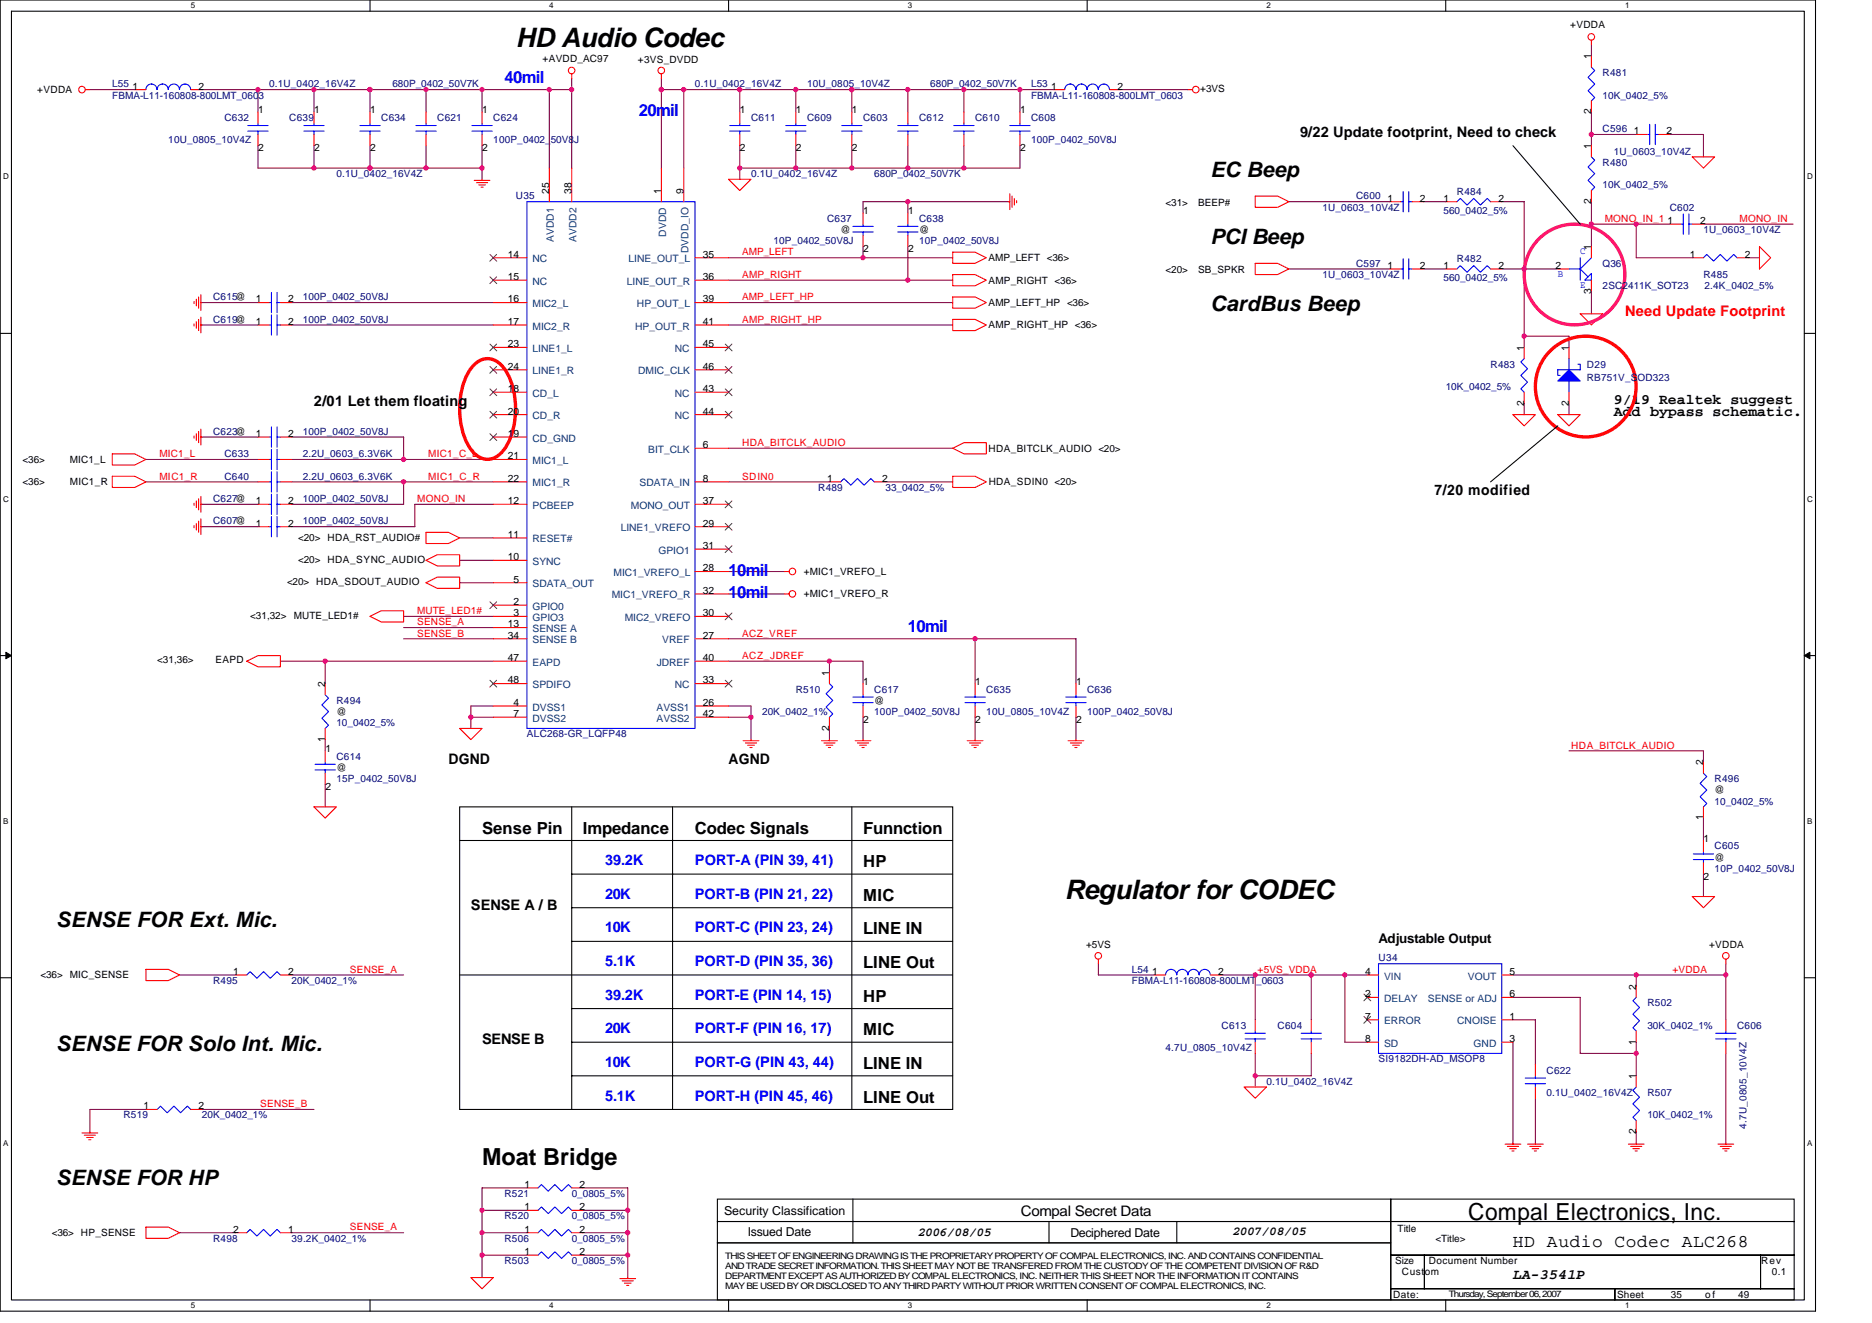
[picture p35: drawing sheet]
<svg xmlns="http://www.w3.org/2000/svg" width="297mm" height="210mm" viewBox="0 0 297 210" stroke-linecap="round" stroke-linejoin="round" font-family="sans-serif">
<defs><g id="words">
<g font-size="4.3">
<text x="81.8" y="7.5">HD Audio Codec</text>
<text x="168.9" y="142.6">Regulator for CODEC</text>
</g>
<g font-size="3.7">
<text x="76.5" y="184.8">Moat Bridge</text>
<text x="233" y="193.6">Compal Electronics, Inc.</text>
</g>
<g font-size="3.4">
<text x="192.1" y="28">EC Beep</text>
<text x="192.1" y="38.7">PCI Beep</text>
<text x="192.1" y="49.3">CardBus Beep</text>
<text x="8.9" y="147.1">SENSE FOR Ext. Mic.</text>
<text x="8.9" y="166.7">SENSE FOR Solo Int. Mic.</text>
<text x="8.9" y="188">SENSE FOR HP</text>
</g>
<text font-size="2.8" x="240.1" y="197.8">HD Audio Codec ALC268</text>
<g font-size="2.6" fill="#00f">
<text x="80" y="13.1">40mil</text>
<text x="101.4" y="18.5">20mil</text>
<text x="115.6" y="94.9">10mil</text>
<text x="115.6" y="91.4">10mil</text>
<text x="144.1" y="100.2">10mil</text>
</g>
<g font-size="2.6">
<text x="76.5" y="132.2">Sense Pin</text>
<text x="92.5" y="132.2">Impedance</text>
<text x="110.3" y="132.2">Codec Signals</text>
<text x="136.9" y="132.2">Funnction</text>
<text x="137" y="137.6">HP</text>
<text x="137" y="142.9">MIC</text>
<text x="136.9" y="148.3">LINE IN</text>
<text x="136.9" y="153.6">LINE Out</text>
<text x="137" y="158.9">HP</text>
<text x="137" y="164.3">MIC</text>
<text x="136.9" y="169.6">LINE IN</text>
<text x="136.9" y="174.9">LINE Out</text>
</g>
<g font-size="2.3">
<text x="206.3" y="21.7">9/22 Update footprint, Need to check</text>
<text x="49.8" y="64.4">2/01 Let them floating</text>
<text x="256.1" y="65.9">Add bypass schematic.</text>
<text x="256.1" y="64.2">9/19 Realtek suggest</text>
<text x="227.6" y="78.6">7/20 modified</text>
<text x="71.2" y="121.3">DGND</text>
<text x="115.6" y="121.3">AGND</text>
<text x="74.7" y="144.4">SENSE A / B</text>
<text x="76.5" y="165.7">SENSE B</text>
<text x="162" y="192.8">Compal Secret Data</text>
<text x="240.1" y="202.9">LA-3541P</text>
</g>
<text font-size="2.3" fill="#f00" x="257.8" y="50.1">Need Update Footprint</text>
<g font-size="2.3" fill="#00f">
<text x="96.1" y="137.3">39.2K</text>
<text x="110.3" y="137.3">PORT-A (PIN 39, 41)</text>
<text x="96" y="142.6">20K</text>
<text x="110.3" y="142.6">PORT-B (PIN 21, 22)</text>
<text x="96" y="147.9">10K</text>
<text x="110.3" y="147.9">PORT-C (PIN 23, 24)</text>
<text x="96.1" y="153.3">5.1K</text>
<text x="110.3" y="153.3">PORT-D (PIN 35, 36)</text>
<text x="96.1" y="158.6">39.2K</text>
<text x="110.3" y="158.6">PORT-E (PIN 14, 15)</text>
<text x="96" y="163.9">20K</text>
<text x="110.3" y="163.9">PORT-F (PIN 16, 17)</text>
<text x="96" y="169.3">10K</text>
<text x="110.3" y="169.3">PORT-G (PIN 43, 44)</text>
<text x="96.1" y="174.6">5.1K</text>
<text x="110.3" y="174.6">PORT-H (PIN 45, 46)</text>
</g>
<text font-size="2.1" x="218.7" y="149.5">Adjustable Output</text>
<g font-size="1.9">
<text x="114.9" y="192.7">Security Classification</text>
<text x="118.6" y="196.1">Issued Date</text>
<text x="145.7" y="196.2">2006/08/05</text>
<text x="169.8" y="196.3">Deciphered Date</text>
<text x="195.6" y="196">2007/08/05</text>
</g>
<g font-size="1.6">
<text x="249.1" y="4.4">+VDDA</text>
<text x="86.1" y="9.8">+AVDD_AC97</text>
<text x="101.2" y="9.9">+3VS_DVDD</text>
<text x="252.5" y="9.4" transform="rotate(-90 252.5 9.4)">1</text>
<text x="5.9" y="14.8">+VDDA</text>
<text x="21" y="14.2">1</text>
<text x="31.5" y="14.2">2</text>
<text x="41" y="18">1</text>
<text x="49.8" y="18">1</text>
<text x="58.7" y="18">1</text>
<text x="76.5" y="18">1</text>
<text x="117.4" y="18">1</text>
<text x="126.3" y="18">1</text>
<text x="135.2" y="18">1</text>
<text x="161.9" y="18">1</text>
<text x="166.8" y="14.2">1</text>
<text x="177.3" y="14.2">2</text>
<text x="190.5" y="14.6">+3VS</text>
<text x="252.5" y="23.6" transform="rotate(-90 252.5 23.6)">1</text>
<text x="252.5" y="18.2" transform="rotate(-90 252.5 18.2)">2</text>
<text x="259.3" y="21.3">1</text>
<text x="264.4" y="21.3">2</text>
<text x="41" y="24">2</text>
<text x="49.8" y="24">2</text>
<text x="58.7" y="24">2</text>
<text x="76.5" y="24">2</text>
<text x="117.4" y="24">2</text>
<text x="126.3" y="24">2</text>
<text x="135.2" y="24">2</text>
<text x="161.9" y="24">2</text>
<text x="87.1" y="30.8" transform="rotate(-90 87.1 30.8)">25</text>
<text x="90.7" y="30.8" transform="rotate(-90 90.7 30.8)">38</text>
<text x="104.9" y="30.8" transform="rotate(-90 104.9 30.8)">1</text>
<text x="108.5" y="30.8" transform="rotate(-90 108.5 30.8)">9</text>
<text x="137" y="34">1</text>
<text x="144.1" y="34">1</text>
<text x="185" y="32.7">&lt;31&gt;</text>
<text x="190.1" y="32.7">BEEP#</text>
<text x="220.2" y="32">1</text>
<text x="225.3" y="32">2</text>
<text x="229" y="32">1</text>
<text x="237.8" y="32">2</text>
<text x="252.5" y="32.4" transform="rotate(-90 252.5 32.4)">2</text>
<text x="264.6" y="35.5">1</text>
<text x="269.8" y="35.5">2</text>
<text x="80.6" y="40.9">14</text>
<text x="111.5" y="40.9">35</text>
<text x="133.4" y="37">@</text>
<text x="137" y="40">2</text>
<text x="144.1" y="40">2</text>
<text x="145.8" y="37">@</text>
<text x="156.9" y="41.4">AMP_LEFT &lt;36&gt;</text>
<text x="252.5" y="39.6" transform="rotate(-90 252.5 39.6)">1</text>
<text x="268.2" y="40.9">1</text>
<text x="276.9" y="40.9">2</text>
<text x="40.6" y="48">1</text>
<text x="45.7" y="48">2</text>
<text x="80.6" y="44.4">15</text>
<text x="80.6" y="48">16</text>
<text x="111.5" y="44.4">36</text>
<text x="111.5" y="48">39</text>
<text x="156.9" y="45">AMP_RIGHT &lt;36&gt;</text>
<text x="185" y="43.4">&lt;20&gt;</text>
<text x="190.1" y="43.4">SB_SPKR</text>
<text x="220.2" y="42.7">1</text>
<text x="225.3" y="42.7">2</text>
<text x="229" y="42.7">1</text>
<text x="237.8" y="42.7">2</text>
<text x="246.8" y="42.7">2</text>
<text x="252.5" y="46.6" transform="rotate(-90 252.5 46.6)">3</text>
<text x="40.6" y="51.5">1</text>
<text x="45.7" y="51.5">2</text>
<text x="80.6" y="51.5">17</text>
<text x="111.5" y="51.5">41</text>
<text x="156.9" y="48.5">AMP_LEFT_HP &lt;36&gt;</text>
<text x="156.9" y="52.1">AMP_RIGHT_HP &lt;36&gt;</text>
<text x="80.6" y="55.1">23</text>
<text x="80.6" y="58.7">24</text>
<text x="111.5" y="55.1">45</text>
<text x="111.5" y="58.7">46</text>
<text x="241.8" y="55.6" transform="rotate(-90 241.8 55.6)">1</text>
<text x="248.9" y="55.6" transform="rotate(-90 248.9 55.6)">1</text>
<text x="80.6" y="62.2">18</text>
<text x="80.6" y="65.8">20</text>
<text x="111.5" y="62.2">43</text>
<text x="111.5" y="65.8">44</text>
<text x="241.8" y="64.4" transform="rotate(-90 241.8 64.4)">2</text>
<text x="248.9" y="64.4" transform="rotate(-90 248.9 64.4)">2</text>
<text x="40.6" y="69.3">1</text>
<text x="45.7" y="69.3">2</text>
<text x="80.6" y="69.3">19</text>
<text x="111.5" y="71.1">6</text>
<text x="156.9" y="71.6">HDA_BITCLK_AUDIO &lt;20&gt;</text>
<text x="3.6" y="73.4">&lt;36&gt;</text>
<text x="3.6" y="77">&lt;36&gt;</text>
<text x="11.1" y="73.4">MIC1_L</text>
<text x="11.1" y="77">MIC1_R</text>
<text x="80.6" y="72.9">21</text>
<text x="80.6" y="76.4">22</text>
<text x="111.5" y="76.4">8</text>
<text x="131.3" y="76.4">1</text>
<text x="140" y="76.4">2</text>
<text x="156.9" y="77">HDA_SDIN0 &lt;20&gt;</text>
<text x="40.6" y="83.5">1</text>
<text x="40.6" y="80">1</text>
<text x="45.7" y="83.5">2</text>
<text x="45.7" y="80">2</text>
<text x="80.6" y="80">12</text>
<text x="111.5" y="83.5">29</text>
<text x="111.5" y="80">37</text>
<text x="47.3" y="89.3">&lt;20&gt; HDA_SYNC_AUDIO</text>
<text x="47.3" y="85.9">&lt;20&gt; HDA_RST_AUDIO#</text>
<text x="80.6" y="85.3">11</text>
<text x="80.6" y="88.9">10</text>
<text x="111.5" y="87.1">31</text>
<text x="45.5" y="92.8">&lt;20&gt; HDA_SDOUT_AUDIO</text>
<text x="81.5" y="92.4">5</text>
<text x="81.5" y="96">2</text>
<text x="111.5" y="90.7">28</text>
<text x="111.5" y="94.2">32</text>
<text x="127.5" y="94.8">+MIC1_VREFO_R</text>
<text x="127.5" y="91.2">+MIC1_VREFO_L</text>
<text x="39.7" y="98.1">&lt;31,32&gt;</text>
<text x="46.6" y="98.1">MUTE_LED1#</text>
<text x="80.6" y="99.5">13</text>
<text x="80.6" y="101.3">34</text>
<text x="81.5" y="97.8">3</text>
<text x="111.5" y="97.8">30</text>
<text x="111.5" y="101.3">27</text>
<text x="24.9" y="105.3">&lt;31,36&gt;</text>
<text x="34.2" y="105.3">EAPD</text>
<text x="80.6" y="104.9">47</text>
<text x="111.5" y="104.9">40</text>
<text x="131.6" y="107.2" transform="rotate(-90 131.6 107.2)">1</text>
<text x="51.6" y="109" transform="rotate(-90 51.6 109)">2</text>
<text x="53.4" y="113.4">@</text>
<text x="80.6" y="108.4">48</text>
<text x="81.5" y="112">4</text>
<text x="81.5" y="113.8">7</text>
<text x="111.5" y="108.4">33</text>
<text x="111.5" y="112">26</text>
<text x="111.5" y="113.8">42</text>
<text x="137" y="108.6">1</text>
<text x="138.7" y="111.7">@</text>
<text x="154.7" y="108.6">1</text>
<text x="170.7" y="108.6">1</text>
<text x="51.6" y="117.7" transform="rotate(-90 51.6 117.7)">1</text>
<text x="51.6" y="119.3">1</text>
<text x="131.6" y="116" transform="rotate(-90 131.6 116)">2</text>
<text x="137" y="114.7">2</text>
<text x="154.7" y="114.7">2</text>
<text x="170.7" y="114.7">2</text>
<text x="51.6" y="125.4">2</text>
<text x="53.4" y="122.3">@</text>
<text x="270.3" y="121.4" transform="rotate(-90 270.3 121.4)">2</text>
<text x="272.1" y="125.9">@</text>
<text x="270.3" y="130.2" transform="rotate(-90 270.3 130.2)">1</text>
<text x="270.3" y="133.5">1</text>
<text x="272.1" y="136.5">@</text>
<text x="270.3" y="139.6">2</text>
<text x="6.4" y="155.2">&lt;36&gt; MIC_SENSE</text>
<text x="37" y="154.7">1</text>
<text x="45.7" y="154.7">2</text>
<text x="172.3" y="150.4">+5VS</text>
<text x="182.8" y="154.7">1</text>
<text x="193.3" y="154.7">2</text>
<text x="216.6" y="154.7">4</text>
<text x="239.5" y="154.7">5</text>
<text x="271.2" y="150.4">+VDDA</text>
<text x="216.6" y="161.8">7</text>
<text x="216.6" y="158.2">2</text>
<text x="239.5" y="161.8">1</text>
<text x="239.5" y="158.2">6</text>
<text x="259.6" y="157" transform="rotate(-90 259.6 157)">2</text>
<text x="216.6" y="165.3">8</text>
<text x="239.5" y="165.3">3</text>
<text x="259.6" y="165.7" transform="rotate(-90 259.6 165.7)">1</text>
<text x="259.6" y="171.2" transform="rotate(-90 259.6 171.2)">1</text>
<text x="22.8" y="176">1</text>
<text x="31.5" y="176">2</text>
<text x="259.6" y="180" transform="rotate(-90 259.6 180)">2</text>
<text x="83.2" y="188.4">1</text>
<text x="92" y="188.4">2</text>
<text x="8.2" y="196.1">&lt;36&gt; HP_SENSE</text>
<text x="37" y="195.6">2</text>
<text x="45.7" y="195.6">1</text>
<text x="83.2" y="195.6">1</text>
<text x="83.2" y="192">1</text>
<text x="92" y="195.6">2</text>
<text x="92" y="192">2</text>
<text x="221.8" y="195.4">Title</text>
<text x="227.8" y="197">&lt;Title&gt;</text>
<text x="83.2" y="199.1">1</text>
<text x="92" y="199.1">2</text>
<text x="221.4" y="200.6">Size</text>
<text x="222.5" y="202.3">Custom</text>
<text x="226.7" y="200.6">Document Number</text>
<text x="279.4" y="200.6">Rev</text>
<text x="281.1" y="202.3">0.1</text>
<text x="221" y="205.9">Date:</text>
<text x="256.6" y="205.9">Sheet</text>
<text x="265.1" y="205.9">35</text>
<text x="270.6" y="205.9">of</text>
<text x="275.8" y="205.9">49</text>
</g>
<g font-size="1.6" fill="#000080">
<text x="17.8" y="13.9">L55</text>
<text x="17.8" y="15.6">FBMA-L11-160808-800LMT_0603</text>
<text x="42.7" y="13.9">0.1U_0402_16V4Z</text>
<text x="62.3" y="13.9">680P_0402_50V7K</text>
<text x="110.3" y="13.9">0.1U_0402_16V4Z</text>
<text x="128.1" y="13.9">10U_0805_10V4Z</text>
<text x="147.6" y="13.9">680P_0402_50V7K</text>
<text x="163.6" y="13.9">L53</text>
<text x="163.6" y="15.6">FBMA-L11-160808-800LMT_0603</text>
<text x="254.3" y="12.1">R481</text>
<text x="254.3" y="15.6">10K_0402_5%</text>
<text x="26.7" y="22.8">10U_0805_10V4Z</text>
<text x="35.6" y="19.2">C632</text>
<text x="45.9" y="19.2">C639</text>
<text x="60.5" y="19.2">C634</text>
<text x="69.4" y="19.2">C621</text>
<text x="78.3" y="19.2">C624</text>
<text x="78.3" y="22.8">100P_0402_50V8J</text>
<text x="119.2" y="19.2">C611</text>
<text x="128.1" y="19.2">C609</text>
<text x="136.9" y="19.2">C603</text>
<text x="145.8" y="19.2">C612</text>
<text x="154.7" y="19.2">C610</text>
<text x="163.6" y="19.2">C608</text>
<text x="163.6" y="22.8">100P_0402_50V8J</text>
<text x="254.3" y="21">C596</text>
<text x="53.4" y="28.1">0.1U_0402_16V4Z</text>
<text x="119.2" y="28.1">0.1U_0402_16V4Z</text>
<text x="138.7" y="28.1">680P_0402_50V7K</text>
<text x="254.3" y="26.3">R480</text>
<text x="254.3" y="29.9">10K_0402_5%</text>
<text x="256.1" y="24.5">1U_0603_10V4Z</text>
<text x="81.8" y="31.6">U35</text>
<text x="131.3" y="35.2">C637</text>
<text x="145.8" y="35.2">C638</text>
<text x="209.8" y="33.4">1U_0603_10V4Z</text>
<text x="215.2" y="31.6">C600</text>
<text x="229" y="34">560_0402_5%</text>
<text x="231.2" y="30.9">R484</text>
<text x="265" y="33.4">C602</text>
<text x="122.7" y="38.8">10P_0402_50V8J</text>
<text x="145.8" y="38.8">10P_0402_50V8J</text>
<text x="231.2" y="41.6">R482</text>
<text x="270.3" y="37">1U_0603_10V4Z</text>
<text x="33.8" y="47.6">C615@</text>
<text x="48" y="47.6">100P_0402_50V8J</text>
<text x="209.8" y="44.1">1U_0603_10V4Z</text>
<text x="215.2" y="42.3">C597</text>
<text x="229" y="44.6">560_0402_5%</text>
<text x="254.3" y="42.3">Q36</text>
<text x="254.3" y="45.9">2SC2411K_SOT23</text>
<text x="270.3" y="44.1">R485</text>
<text x="270.5" y="45.9">2.4K_0402_5%</text>
<text x="33.8" y="51.2">C619@</text>
<text x="48" y="51.2">100P_0402_50V8J</text>
<text x="236.5" y="58.3">R483</text>
<text x="251.8" y="58.3">D29</text>
<text x="229.4" y="61.9">10K_0402_5%</text>
<text x="251.8" y="60.5">RB751V_SOD323</text>
<text x="33.8" y="69">C623@</text>
<text x="48" y="69">100P_0402_50V8J</text>
<text x="35.6" y="72.5">C633</text>
<text x="35.6" y="76.1">C640</text>
<text x="48" y="72.5">2.2U_0603_6.3V6K</text>
<text x="48" y="76.1">2.2U_0603_6.3V6K</text>
<text x="129.8" y="77.9">R489</text>
<text x="140.5" y="77.9">33_0402_5%</text>
<text x="33.8" y="83.2">C607@</text>
<text x="33.8" y="79.7">C627@</text>
<text x="48" y="83.2">100P_0402_50V8J</text>
<text x="48" y="79.7">100P_0402_50V8J</text>
<text x="53.4" y="111.7">R494</text>
<text x="120.9" y="113.4">20K_0402_1%</text>
<text x="126.3" y="109.9">R510</text>
<text x="138.7" y="109.9">C617</text>
<text x="138.7" y="113.4">100P_0402_50V8J</text>
<text x="156.5" y="109.9">C635</text>
<text x="156.5" y="113.4">10U_0805_10V4Z</text>
<text x="172.5" y="109.9">C636</text>
<text x="172.5" y="113.4">100P_0402_50V8J</text>
<text x="53.4" y="115.2">10_0402_5%</text>
<text x="83.6" y="117">ALC268-GR_LQFP48</text>
<text x="53.4" y="120.5">C614</text>
<text x="53.4" y="124.1">15P_0402_50V8J</text>
<text x="272.1" y="124.1">R496</text>
<text x="272.1" y="127.7">10_0402_5%</text>
<text x="272.1" y="134.8">C605</text>
<text x="272.1" y="138.3">10P_0402_50V8J</text>
<text x="179.6" y="154.3">L54</text>
<text x="218.7" y="152.5">U34</text>
<text x="33.8" y="156.1">R495</text>
<text x="46.3" y="156.1">20K_0402_1%</text>
<text x="179.6" y="156.1">FBMA-L11-160808-800LMT_0603</text>
<text x="261.4" y="159.7">R502</text>
<text x="185" y="166.8">4.7U_0805_10V4Z</text>
<text x="193.8" y="163.2">C613</text>
<text x="202.7" y="163.2">C604</text>
<text x="261.4" y="163.2">30K_0402_1%</text>
<text x="275.6" y="163.2">C606</text>
<text x="201" y="172.1">0.1U_0402_16V4Z</text>
<text x="218.7" y="168.6">SI9182DH-AD_MSOP8</text>
<text x="245.4" y="170.3">C622</text>
<text x="245.4" y="173.9">0.1U_0402_16V4Z</text>
<text x="261.4" y="173.9">R507</text>
<text x="19.6" y="177.4">R519</text>
<text x="32" y="177.4">20K_0402_1%</text>
<text x="261.4" y="177.4">10K_0402_1%</text>
<text x="277.1" y="179" transform="rotate(-90 277.1 179)">4.7U_0805_10V4Z</text>
<text x="80" y="189.9">R521</text>
<text x="90.7" y="189.9">0_0805_5%</text>
<text x="33.8" y="197">R498</text>
<text x="46.3" y="197">39.2K_0402_1%</text>
<text x="80" y="197">R506</text>
<text x="80" y="193.4">R520</text>
<text x="90.7" y="197">0_0805_5%</text>
<text x="90.7" y="193.4">0_0805_5%</text>
<text x="80" y="200.6">R503</text>
<text x="90.7" y="200.6">0_0805_5%</text>
</g>
<g font-size="1.6" fill="#f00">
<text x="254.7" y="35.2">MONO_IN_1</text>
<text x="276" y="35.2">MONO_IN</text>
<text x="117.7" y="40.5">AMP_LEFT</text>
<text x="117.7" y="44.1">AMP_RIGHT</text>
<text x="117.7" y="47.6">AMP_LEFT_HP</text>
<text x="117.7" y="51.2">AMP_RIGHT_HP</text>
<text x="117.7" y="70.8">HDA_BITCLK_AUDIO</text>
<text x="25.3" y="72.5">MIC1_L</text>
<text x="25.3" y="76.1">MIC1_R</text>
<text x="68" y="72.5">MIC1_C_L</text>
<text x="68" y="76.1">MIC1_C_R</text>
<text x="117.7" y="76.1">SDIN0</text>
<text x="66.2" y="79.7">MONO_IN</text>
<text x="66.2" y="99.2">SENSE_A</text>
<text x="66.2" y="101">SENSE_B</text>
<text x="66.2" y="97.4">MUTE_LED1#</text>
<text x="117.7" y="101">ACZ_VREF</text>
<text x="117.7" y="104.5">ACZ_JDREF</text>
<text x="249.3" y="118.8">HDA_BITCLK_AUDIO</text>
<text x="55.5" y="154.3">SENSE_A</text>
<text x="199.5" y="154.3">+5VS_VDDA</text>
<text x="265.4" y="154.3">+VDDA</text>
<text x="41.3" y="175.7">SENSE_B</text>
<text x="55.5" y="195.2">SENSE_A</text>
</g>
<g font-size="1.6" fill="#004080">
<text x="84.5" y="41.6">NC</text>
<text x="87.9" y="38.3" transform="rotate(-90 87.9 38.3)">AVDD1</text>
<text x="91.5" y="38.3" transform="rotate(-90 91.5 38.3)">AVDD2</text>
<text x="99.7" y="41.6">LINE_OUT_L</text>
<text x="105.7" y="37.5" transform="rotate(-90 105.7 37.5)">DVDD</text>
<text x="109.2" y="40.2" transform="rotate(-90 109.2 40.2)">DVDD_IO</text>
<text x="84.5" y="45.2">NC</text>
<text x="99.5" y="45.2">LINE_OUT_R</text>
<text x="84.5" y="52.3">MIC2_R</text>
<text x="84.5" y="48.7">MIC2_L</text>
<text x="100.8" y="52.3">HP_OUT_R</text>
<text x="101.1" y="48.7">HP_OUT_L</text>
<text x="84.5" y="55.8">LINE1_L</text>
<text x="84.5" y="59.4">LINE1_R</text>
<text x="101.3" y="59.4">DMIC_CLK</text>
<text x="107.1" y="55.8">NC</text>
<text x="84.5" y="62.9">CD_L</text>
<text x="107.1" y="62.9">NC</text>
<text x="84.5" y="66.5">CD_R</text>
<text x="84.5" y="70.1">CD_GND</text>
<text x="102.8" y="71.8">BIT_CLK</text>
<text x="107.1" y="66.5">NC</text>
<text x="84.5" y="73.6">MIC1_L</text>
<text x="84.5" y="77.2">MIC1_R</text>
<text x="101.5" y="77.2">SDATA_IN</text>
<text x="84.5" y="80.7">PCBEEP</text>
<text x="100.1" y="80.7">MONO_OUT</text>
<text x="84.5" y="86.1">RESET#</text>
<text x="84.5" y="89.6">SYNC</text>
<text x="98.5" y="84.3">LINE1_VREFO</text>
<text x="104.5" y="87.8">GPIO1</text>
<text x="84.5" y="93.2">SDATA_OUT</text>
<text x="97.1" y="95">MIC1_VREFO_R</text>
<text x="97.3" y="91.4">MIC1_VREFO_L</text>
<text x="84.5" y="100.3">SENSE A</text>
<text x="84.5" y="96.7">GPIO0</text>
<text x="84.5" y="98.5">GPIO3</text>
<text x="99.1" y="98.5">MIC2_VREFO</text>
<text x="84.5" y="105.6">EAPD</text>
<text x="84.5" y="102.1">SENSE B</text>
<text x="104.2" y="105.6">JDREF</text>
<text x="105.1" y="102.1">VREF</text>
<text x="84.5" y="109.2">SPDIFO</text>
<text x="84.5" y="112.7">DVSS1</text>
<text x="104.2" y="112.7">AVSS1</text>
<text x="107.1" y="109.2">NC</text>
<text x="84.5" y="114.5">DVSS2</text>
<text x="104.2" y="114.5">AVSS2</text>
<text x="219.6" y="155.4">VIN</text>
<text x="232.9" y="155.4">VOUT</text>
<text x="219.6" y="159">DELAY</text>
<text x="226.6" y="159">SENSE or ADJ</text>
<text x="219.6" y="166.1">SD</text>
<text x="219.6" y="162.5">ERROR</text>
<text x="231.2" y="162.5">CNOISE</text>
<text x="233.8" y="166.1">GND</text>
</g>
<g font-size="1.6" fill="#00f">
<text x="250.7" y="40.4">C</text>
<text x="247.2" y="43.9">B</text>
<text x="250.7" y="45.7">E</text>
</g>
<g font-size="1.4">
<text x="115.1" y="199.7">THIS SHEET OF ENGINEERING DRAWING IS THE PROPRIETARY PROPERTY OF COMPAL ELECTRONICS, INC. AND CONTAINS CONFIDENTIAL</text>
<text x="115.1" y="201.3">AND TRADE SECRET INFORMATION. THIS SHEET MAY NOT BE TRANSFERED FROM THE CUSTODY OF THE COMPETENT DIVISION OF R&amp;D</text>
<text x="115.1" y="202.9">DEPARTMENT EXCEPT AS AUTHORIZED BY COMPAL ELECTRONICS, INC. NEITHER THIS SHEET NOR THE INFORMATION IT CONTAINS</text>
<text x="115.1" y="204.6">MAY BE USED BY OR DISCLOSED TO ANY THIRD PARTY WITHOUT PRIOR WRITTEN CONSENT OFCOMPAL ELECTRONICS, INC.</text>
<text x="229.9" y="205.7">Thursday, September 06, 2007</text>
</g>
<g font-size="1.3">
<text x="30.3" y="1.3">5</text>
<text x="87.2" y="1.3">4</text>
<text x="144.1" y="1.3">3</text>
<text x="201" y="1.3">2</text>
<text x="257.8" y="1.3">1</text>
<text x=".5" y="28.5">D</text>
<text x="286.7" y="28.5">D</text>
<text x=".5" y="79.6">C</text>
<text x="286.7" y="79.6">C</text>
<text x=".5" y="130.7">B</text>
<text x="286.7" y="130.7">B</text>
<text x=".5" y="181.8">A</text>
<text x="286.7" y="181.8">A</text>
<text x="30.3" y="207.6">5</text>
<text x="87.2" y="207.6">4</text>
<text x="144.1" y="207.6">3</text>
<text x="201" y="207.6">2</text>
<text x="257.8" y="207.6">1</text>
</g>
</g></defs>
<path d="M0 0h288.1v208h-288.1zM1.8 1.8h284.5v204.4h-284.5z" fill="none" stroke="#000" stroke-width=".17"/>
<g fill="#fff">
<path d="M30.3 .2h.7v1.4h-.7z"/>
<path d="M30.3 206.4h.7v1.5h-.7z"/>
</g>
<path d="M58.7 0v1.8M58.7 206.2v1.8" fill="none" stroke="#000" stroke-width=".17"/>
<g fill="#fff">
<path d="M87.2 .2h.7v1.4h-.7z"/>
<path d="M87.2 206.4h.7v1.5h-.7z"/>
</g>
<path d="M115.6 0v1.8M115.6 206.2v1.8" fill="none" stroke="#000" stroke-width=".17"/>
<g fill="#fff">
<path d="M144.1 .2h.7v1.4h-.7z"/>
<path d="M144.1 206.4h.7v1.5h-.7z"/>
</g>
<path d="M172.5 0v1.8M172.5 206.2v1.8" fill="none" stroke="#000" stroke-width=".17"/>
<g fill="#fff">
<path d="M201 .2h.7v1.4h-.7z"/>
<path d="M201 206.4h.7v1.5h-.7z"/>
</g>
<path d="M229.4 0v1.8M229.4 206.2v1.8" fill="none" stroke="#000" stroke-width=".17"/>
<g fill="#fff">
<path d="M257.8 .2h.7v1.4h-.7z"/>
<path d="M257.8 206.4h.7v1.5h-.7z"/>
<path d="M.5 27.3h.9v1.4h-.9z"/>
<path d="M286.7 27.3h1v1.4h-1z"/>
<path d="M.5 78.4h.9v1.5h-.9z"/>
<path d="M286.7 78.4h1v1.5h-1z"/>
</g>
<path d="M0 52.9h1.8M286.3 52.9h1.8" fill="none" stroke="#000" stroke-width=".17"/>
<g fill="#fff">
<path d="M.5 129.6h.8v1.4h-.8z"/>
<path d="M286.7 129.6h.9v1.4h-.9z"/>
</g>
<path d="M0 104h1.8M286.3 104h1.8" fill="none" stroke="#000" stroke-width=".17"/>
<path d="M.9 103.5l.9 .5-.9 .5zM286.3 104l.9-.5v1z" fill="#000" stroke="#000" stroke-width=".16"/>
<g fill="#fff">
<path d="M.5 180.7h.8v1.4h-.8z"/>
<path d="M286.7 180.7h.9v1.4h-.9z"/>
</g>
<g fill="none" stroke="#000" stroke-width=".17">
<path d="M240.1 23.1l10.6 12.5M247.2 67.6l-10.7 8.9M72.9 128h78.3v48h-78.3zM72.9 133.3h78.3M90.7 128v48M90.7 138.7h60.5M106.7 128v48M135.2 128v48M0 155.1h1.8M72.9 154.7h78.3M90.7 144h60.5M90.7 149.4h60.5"/>
<path d="M286.3 155.1h1.8M90.7 160h60.5M90.7 165.4h60.5M90.7 170.7h60.5M113.8 190.2h106.9v3.6h-106.9zM113.8 193.8h106.9v3.4h-106.9zM113.8 197.2h106.9v9h-106.9zM135.3 190.2v7M166.5 193.8v3.4M186.7 193.8v3.4M220.7 190.2h64v3.6h-64zM220.7 193.8h64v5.3h-64z"/>
<path d="M220.7 199.1h5.3v5.4h-5.3zM226 199.1h53.4v5.4h-53.4zM279.4 199.1h5.3v5.4h-5.3zM220.7 204.5h35.5v1.7h-35.5zM256.2 204.5h28.5v1.7h-28.5z"/>
</g>
<g fill="none" stroke="#800040" stroke-width=".17">
<path d="M14.3 14.2h7.1M32 14.2h17.8M40.9 14.2v3.6M49.8 14.2h8.9v3.6M49.8 14.2v3.6M58.7 14.2h8.9M67.6 14.2h8.9v3.6M67.6 14.2v3.6M76.5 14.2h14.2M87.2 14.2v12.5M90.7 12.4v14.3M104.9 14.2h30.3"/>
<path d="M104.9 12.4v14.3M108.5 14.2v12.5M117.4 14.2v3.6M126.3 14.2v3.6M135.2 14.2h8.9v3.6M135.2 14.2v3.6M144.1 14.2h8.8v3.6M152.9 14.2h14.3M161.8 14.2v3.6M177.8 14.2h10.7M252.5 7.1v1.8M252.5 17.8v5.3"/>
<path d="M40.9 23.1v3.6h35.6M49.8 23.1v3.6M58.7 23.1v3.6M67.6 23.1v3.6M76.5 23.1v5.3M117.4 23.1v5.3M126.3 23.1v3.6M135.2 23.1v3.6M136.9 39.1v1.8h14.3M144.1 23.1v3.6M144.1 32v1.8M144.1 39.1v5.3"/>
<path d="M152.9 23.1v3.6M160.1 32h-23.2v1.8M161.8 23.1v3.6h-44.4M204.5 32h16M225.8 32h3.6M238.3 32h3.5v23.1M252.5 35.6h12.5M252.5 32v7.1M252.5 21.3h7.1M259.6 35.6v5.3h8.9M265 21.3h5.3v3.6M270.3 35.6h14.2"/>
<path d="M32 51.6h8.9M32 48h8.9M46.3 51.6h32M46.3 48h32M115.6 44.4h35.6M115.6 40.9h21.3M115.6 51.6h35.6M115.6 48h35.6M204.5 42.7h16M225.8 42.7h3.6M238.3 42.7h8.9M241.8 53.3h7.2v1.8"/>
<path d="M252.5 46.2v3.6M277.4 40.9h1.8M23.2 76.5h17.7M23.2 72.9h17.7M32 69.3h8.9M46.3 76.5h32M46.3 72.9h32M46.3 69.3h17.7v3.6M64 76.5v3.5h-17.7M115.6 76.5h16M115.6 71.1h35.6M140.5 76.5h10.7"/>
<path d="M241.8 64v1.8M249 64v1.8M32 80h8.9M32 83.6h8.9M64 99.6h14.3M64 97.8h14.3M72.9 85.3h5.4M72.9 92.5h5.4M72.9 88.9h5.4M78.3 80h-12.5v3.6h-19.5M115.6 94.2h8.9M115.6 90.7h8.9"/>
<path d="M44.5 104.9h7.1v3.6M51.6 104.9h26.7M51.6 117.3v1.8M64 101.3h14.3M74.7 113.8h3.6M78.3 112h-3.6v3.6M115.6 104.9h16M115.6 113.8h3.6M115.6 101.3h55.1v7.2M115.6 112h3.6v5.3M131.6 104.9h5.3v3.6M131.6 104.9v1.8"/>
<path d="M131.6 115.6v1.7M136.9 113.8v3.5M154.7 101.3v7.2M154.7 113.8v3.5M170.7 113.8v3.5M249 119.1h21.3v1.8M51.6 124.5v3.5M270.3 129.8v3.5M270.3 138.7v3.5M28.5 154.7h8.9M46.3 154.7h17.7M174.3 152.9v1.8h8.9"/>
<path d="M193.8 154.7h14.3M199.2 154.7v7.1M208.1 154.7h5.3v10.7h3.6M208.1 154.7v7.1M213.4 154.7h3.6M240.1 154.7h33.8M240.1 158.2h10.6v8.9h8.9M259.6 154.7v1.8M273.9 152.9v8.9M23.2 176h-8.9v3.6M32 176h17.8M199.2 167.1v5.4"/>
<path d="M208.1 167.1v3.6h-8.9M240.1 165.4v16M240.1 161.8h3.5v7.1M243.6 174.2v7.2M259.6 165.4v5.3M259.6 179.6v1.8M273.9 167.1v14.3M28.5 195.6h8.9M46.3 195.6h17.7M76.5 195.6h7.1M76.5 192h7.1M76.5 199.1h7.1"/>
<path d="M83.6 188.5h-7.1v14.2M92.5 195.6h7.1M92.5 192h7.1M92.5 199.1h7.1M92.5 188.5h7.1v14.2"/>
</g>
<g fill="none" stroke="#f00" stroke-width=".17">
<path d="M13.5 14.2h.8M21.4 14.2h1.8M30.3 14.2h1.7M40.9 17.8v1.8M49.8 17.8v1.8M58.7 17.8v1.8M67.6 17.8v1.8M76.5 17.8v1.8M90.7 11.7v.7M104.9 11.7v.7M117.4 17.8v1.8M126.3 17.8v1.8"/>
<path d="M135.2 17.8v1.8M144.1 17.8v1.8M152.9 17.8v1.8M161.8 17.8v1.8M167.2 14.2h1.7M176.1 14.2h1.7M188.5 14.2h.7M252.5 6.4v.7M252.5 8.9v1.8M252.5 16v1.8M40.9 21.3v1.8M49.8 21.3v1.8"/>
<path d="M58.7 21.3v1.8M67.6 21.3v1.8M75.2 28.6h2.5M75.6 29h1.8M76 29.3h1M76.3 29.7h.4M76.5 21.3v1.8M76.5 28.4v.2M87.2 26.7v5.3M90.7 26.7v5.3M104.9 26.7v5.3M108.5 26.7v5.3"/>
<path d="M115.6 28.4h3.6l-1.8 1.8zM117.4 21.3v1.8M126.3 21.3v1.8M135.2 21.3v1.8M136.9 33.8v1.8M136.9 37.3v1.8M144.1 21.3v1.8M144.1 33.8v1.8M144.1 37.3v1.8M152.9 21.3v1.8M160.1 32h.1M160.2 30.8v2.5"/>
<path d="M160.6 31.1v1.8M160.9 31.5v1M161.3 31.8v.4M161.8 21.3v1.8M199.2 31.1h3.5l1.8 .9-1.8 .9h-3.5zM220.5 32h1.8M224.1 32h1.7M229.4 32h1.8M236.5 32h1.8M252.5 23.1v1.8M252.5 30.2v1.8M252.5 39.1v1.8"/>
<path d="M259.6 21.3h1.8M263.2 21.3h1.8M265 35.6h1.7M268.5 24.9h3.6l-1.8 1.8zM268.5 35.6h1.8M279.2 39.1l1.8 1.8-1.8 1.8zM30.8 47.8v.4M30.8 51.4v.3M31.2 47.5v1M31.2 51v1.1M31.5 47.1v1.8M31.5 50.7v1.8"/>
<path d="M31.9 46.8v2.5M31.9 50.3v2.5M31.9 48h.1M31.9 51.6h.1M40.9 48h1.8M40.9 51.6h1.8M44.5 48h1.8M44.5 51.6h1.8M78.3 48h5.3M78.3 51.6h5.3M78.3 40.9h5.3M78.3 44.4h5.3"/>
<path d="M78.3 55.1h5.3M78.3 58.7h5.3M110.3 48h5.3M110.3 51.6h5.3M110.3 40.9h5.3M110.3 44.4h5.3M110.3 55.1h5.3M110.3 58.7h5.3M151.2 40h3.5l1.8 .9-1.8 .9h-3.5zM151.2 43.6h3.5l1.8 .8-1.8 .9h-3.5zM151.2 47.1h3.5l1.8 .9-1.8 .9h-3.5zM151.2 50.7h3.5l1.8 .9-1.8 .9h-3.5z"/>
<path d="M199.2 41.8h3.5l1.8 .9-1.8 .9h-3.5zM220.5 42.7h1.8M224.1 42.7h1.7M229.4 42.7h1.8M236.5 42.7h1.8M241.8 55.1v1.8M247.2 42.7h1.8M249 55.1v1.8M250.7 49.8h3.6l-1.8 1.8zM252.5 44.4v1.8M268.5 40.9h1.8M275.6 40.9h1.8"/>
<path d="M17.8 72h3.6l1.8 .9-1.8 .9h-3.6zM17.8 75.6h3.6l1.8 .9-1.8 .8h-3.6zM30.8 69.2v.3M30.8 79.8v.4M31.2 68.8v1.1M31.2 79.5v1M31.5 68.5v1.7M31.5 79.1v1.8M31.9 68.1v2.5M31.9 78.8v2.5M31.9 69.3h.1M40.9 69.3h1.8"/>
<path d="M40.9 72.9h1.8M40.9 76.5h1.8M44.5 69.3h1.8M44.5 72.9h1.8M44.5 76.5h1.8M78.3 69.3h5.3M78.3 62.2h5.3M78.3 65.8h5.3M78.3 72.9h5.3M78.3 76.5h5.3M110.3 62.2h5.3M110.3 65.8h5.3"/>
<path d="M110.3 76.5h5.3M110.3 71.1h5.3M131.6 76.5h1.8M138.7 76.5h1.8M151.2 71.1l1.7-.9h3.6v1.8h-3.6zM151.2 75.6h3.5l1.8 .9-1.8 .8h-3.5zM240.1 65.8h3.5l-1.8 1.8zM241.8 62.2v1.8M247.2 65.8h3.5l-1.7 1.8zM249 62.2v1.8M30.8 83.4v.3M31.2 83v1.1"/>
<path d="M31.5 82.7v1.8M31.9 82.3v2.5M31.9 80h.1M31.9 83.6h.1M40.9 80h1.8M40.9 83.6h1.8M44.5 80h1.8M44.5 83.6h1.8M58.7 97.8l1.8-.9h3.5v1.8h-3.5zM67.6 88.9l1.8-.9h3.5v1.8h-3.5zM67.6 92.5l1.8-.9h3.5v1.7h-3.5zM67.6 84.5h3.6l1.7 .8-1.7 .9h-3.6z"/>
<path d="M78.3 80h5.3M78.3 99.6h5.3M78.3 85.3h5.3M78.3 88.9h5.3M78.3 92.5h5.3M78.3 96h5.3M78.3 97.8h5.3M110.3 94.2h5.3M110.3 90.7h5.3M110.3 80h5.3M110.3 83.6h5.3M110.3 97.8h5.3"/>
<path d="M110.3 87.1h5.3M124.5 94.2h.7M124.5 90.7h.7M39.2 104.9l1.7-.9h3.6v1.8h-3.6zM51.6 108.5v1.7M51.6 115.6v1.7M51.6 119.1v1.8M72.9 115.6h3.6l-1.8 1.7zM78.3 101.3h5.3M78.3 104.9h5.3M78.3 108.5h5.3M78.3 112h5.3"/>
<path d="M78.3 113.8h5.3M110.3 101.3h5.3M110.3 104.9h5.3M110.3 108.5h5.3M110.3 112h5.3M110.3 113.8h5.3M117.9 117.5h2.5M118.3 117.9h1.8M118.6 118.2h1.1M119 118.6h.3M119.2 117.3v.2M130.4 117.5h2.5"/>
<path d="M130.7 117.9h1.8M131.1 118.2h1M131.4 118.6h.4M131.6 106.7v1.8M131.6 113.8v1.8M131.6 117.3v.2M135.7 117.5h2.5M136.1 117.9h1.7M136.4 118.2h1.1M136.8 118.6h.3M136.9 108.5v1.7M136.9 112v1.8"/>
<path d="M136.9 117.3v.2M153.5 117.5h2.5M153.8 117.9h1.8M154.2 118.2h1.1M154.6 118.6h.3M154.7 108.5v1.7M154.7 112v1.8M154.7 117.3v.2M169.5 117.5h2.5M169.8 117.9h1.8M170.2 118.2h1.1M170.6 118.6h.3"/>
<path d="M170.7 108.5v1.7M170.7 112v1.8M170.7 117.3v.2M49.8 128h3.6l-1.8 1.8zM51.6 122.7v1.8M270.3 120.9v1.8M270.3 128v1.8M270.3 133.3v1.8M270.3 136.9v1.8M23.2 153.8h3.5l1.8 .9-1.8 .9h-3.5zM37.4 154.7h1.8M44.5 154.7h1.8"/>
<path d="M174.3 152.2v.7M183.2 154.7h1.8M192.1 154.7h1.7M217 154.7h1.7M217 158.2h1.7M238.3 154.7h1.8M238.3 158.2h1.8M259.6 156.5v1.7M268.5 142.2h3.6l-1.8 1.8zM273.9 152.2v.7M13 179.7h2.5M14.3 179.6v.1"/>
<path d="M23.2 176h1.7M30.3 176h1.7M197.4 172.5h3.6l-1.8 1.7zM199.2 161.8v1.8M199.2 165.4v1.7M208.1 161.8v1.8M208.1 165.4v1.7M217 165.4h1.7M217 161.8h1.7M238.3 165.4h1.8M238.3 161.8h1.8M243.6 168.9v1.8"/>
<path d="M243.6 172.5v1.7M259.6 163.6v1.8M259.6 170.7v1.8M259.6 177.8v1.8M273.9 161.8v1.8M273.9 165.4v1.7M13.4 180.1h1.8M13.7 180.5h1.1M14.1 180.8h.3M23.2 194.7h3.5l1.8 .9-1.8 .9h-3.5zM37.4 195.6h1.8M44.5 195.6h1.8"/>
<path d="M83.6 199.1h1.8M83.6 195.6h1.8M83.6 192h1.8M83.6 188.5h1.8M90.7 199.1h1.8M90.7 195.6h1.8M90.7 192h1.8M90.7 188.5h1.8M238.8 181.5h2.5M239.2 181.9h1.8M239.5 182.2h1.1M239.9 182.6h.3"/>
<path d="M240.1 181.4v.1M242.4 181.5h2.5M242.7 181.9h1.8M243.1 182.2h1.1M243.5 182.6h.3M243.6 181.4v.1M258.4 181.5h2.5M258.7 181.9h1.8M259.1 182.2h1.1M259.5 182.6h.3M259.6 181.4v.1M272.6 181.5h2.5"/>
<path d="M273 181.9h1.7M273.3 182.2h1.1M273.7 182.6h.3M273.9 181.4v.1M74.7 202.7h3.6l-1.8 1.8zM98.4 202.9h2.5M98.7 203.2h1.8M99.1 203.6h1M99.4 203.9h.4M99.6 202.7v.2"/>
<circle cx="13" cy="14.2" r=".52"/>
<circle cx="90.7" cy="11.2" r=".52"/>
<circle cx="104.9" cy="11.2" r=".52"/>
<circle cx="189.7" cy="14.2" r=".52"/>
<circle cx="252.5" cy="5.9" r=".52"/>
<circle cx="125.7" cy="90.7" r=".52"/>
<circle cx="125.7" cy="94.2" r=".52"/>
<circle cx="174.3" cy="151.6" r=".52"/>
<circle cx="273.8" cy="151.6" r=".52"/>
</g>
<circle cx="249.8" cy="43.5" r="8" fill="none" stroke="#ff0080" stroke-width=".53"/>
<g fill="none" stroke="#f00" stroke-width=".53">
<path d="M75.3 57.8a2.91 2.91 0 0 1 4.7 .6 12.3 12.3 0 0 1 0 12.9 2.99 2.99 0 0 1-5.3 0 12.4 12.4 0 0 1 0-12.9z"/>
<circle cx="251.6" cy="61.3" r="8"/>
</g>
<g fill="none" stroke="#00f" stroke-width=".17">
<path d="M23.2 14.2a.88 .88 0 0 1 .8-.9 .88 .88 0 0 1 .9 .9 .89 .89 0 0 1 .9-.9 .89 .89 0 0 1 .9 .9 .89 .89 0 0 1 .9-.9 .89 .89 0 0 1 .9 .9 .89 .89 0 0 1 .9-.9 .89 .89 0 0 1 .8 .9M39.3 19.9h3.2M40.9 19.6v.3M48.2 19.9h3.2M49.8 19.6v.3M57.1 19.9h3.2M58.7 19.6v.3M66 19.9h3.2M67.6 19.6v.3M74.9 19.9h3.2M76.5 19.6v.3M115.8 19.9h3.2"/>
<path d="M117.4 19.6v.3M124.7 19.9h3.2M126.3 19.6v.3M133.6 19.9h3.2M135.2 19.6v.3M142.4 19.9h3.3M144.1 19.6v.3M151.3 19.9h3.3M152.9 19.6v.3M160.2 19.9h3.2M161.8 19.6v.3M168.9 14.2a.88 .88 0 0 1 .9-.9 .88 .88 0 0 1 .9 .9"/>
<path d="M170.7 14.2a.88 .88 0 0 1 .9-.9 .88 .88 0 0 1 .9 .9M172.5 14.2a.89 .89 0 0 1 .9-.9 .89 .89 0 0 1 .9 .9 .88 .88 0 0 1 .9-.9 .88 .88 0 0 1 .8 .9M252.5 10.7l.5 .5-1 1.1 1 1-1 1.1 1 1.1-.5 .5M261.8 19.7v3.2M262.7 19.7v3.2M39.3 20.8h3.2M40.9 20.8v.5M48.2 20.8h3.2M49.8 20.8v.5M57.1 20.8h3.2M58.7 20.8v.5M66 20.8h3.2"/>
<path d="M67.6 20.8v.5M74.9 20.8h3.2M76.5 20.8v.5M83.6 32h26.7v83.6h-26.7zM115.8 20.8h3.2M117.4 20.8v.5M124.7 20.8h3.2M126.3 20.8v.5M133.6 20.8h3.2M135.2 20.8v.5M135.3 36.8h3.3M135.3 35.9h3.3"/>
<path d="M136.9 35.6v.3M136.9 36.8v.5M142.4 20.8h3.3M142.4 36.8h3.3M142.4 35.9h3.3M144.1 20.8v.5M144.1 35.6v.3M144.1 36.8v.5M151.3 20.8h3.3M152.9 20.8v.5M160.2 20.8h3.2M161.8 20.8v.5"/>
<path d="M222.3 32h.3M222.6 30.4v3.2M223.5 30.4v3.2M223.5 32h.6M231.2 32l.5-.5 1.1 1 1-1 1.1 1 1.1-1 .5 .5M252.5 24.9l.5 .5-1 1.1 1 1.1-1 1 1 1.1-.5 .5M261.4 21.3h.4M262.7 21.3h.5M266.7 35.6h.4M267.1 34v3.2M268 35.6h.5M268 34v3.2"/>
<path d="M42.7 48h.4M42.7 51.6h.4M43.1 46.4v3.2M43.1 50v3.2M44 46.4v3.2M44 50v3.2M44 48h.5M44 51.6h.5M222.3 42.7h.3M222.6 41.1v3.2M223.5 42.7h.6M223.5 41.1v3.2"/>
<path d="M231.2 42.7l.5-.6 1.1 1.1 1-1.1 1.1 1.1 1.1-1.1 .5 .6M241.8 56.9l-.5 .5 1.1 1.1-1.1 1.1 1.1 1-1.1 1.1 .5 .5M249 56.9v1.8M249 42.7h1.7M250.4 57.8h.3v.9h-3.5v.9h.3M250.7 40.9v3.5M252.5 40.9l-1.8 1.8 1.3 1.2 .5-.5v1h-1l.5-.5M270.3 40.9l.5-.5 1.1 1 1.1-1 1 1 1.1-1 .5 .5M42.7 69.3h.4M42.7 72.9h.4M42.7 76.5h.4M43.1 67.7v3.3"/>
<path d="M43.1 71.3v3.2M43.1 74.8v3.3M43.1 78.4v3.2M44 67.7v3.3M44 71.3v3.2M44 74.8v3.3M44 78.4v3.2M44 69.3h.5M44 72.9h.5M44 76.5h.5M133.4 76.5l.5-.6 1.1 1.1 1.1-1.1 1 1.1 1.1-1.1 .5 .6M249 60.5v1.7"/>
<path d="M42.7 83.6h.4M42.7 80h.4M43.1 82v3.2M44 83.6h.5M44 82v3.2M44 80h.5M51.6 110.2l.5 .6-1 1 1 1.1-1 1.1 1 1-.5 .6M131.6 108.5l.5 .5-1 1.1 1 1-1 1.1 1 1.1-.5 .5M135.3 111.5h3.3M135.3 110.6h3.3M136.9 110.2v.4M136.9 111.5v.5"/>
<path d="M153.1 111.5h3.2M153.1 110.6h3.2M154.7 110.2v.4M154.7 111.5v.5M169.1 111.5h3.2M169.1 110.6h3.2M170.7 110.2v.4M170.7 111.5v.5M50 122.2h3.2M50 121.3h3.2M51.6 120.9v.4M51.6 122.2v.5"/>
<path d="M268.7 136.4h3.2M268.7 135.5h3.2M270.3 122.7l.5 .5-1 1.1 1 1-1 1.1 1 1.1-.5 .5M270.3 135.1v.4M270.3 136.4v.5M39.2 154.7l.5-.5 1.1 1 1-1 1.1 1 1.1-1 .5 .5M185 154.7a.88 .88 0 0 1 .8-.9 .88 .88 0 0 1 .9 .9 .89 .89 0 0 1 .9-.9 .89 .89 0 0 1 .9 .9 .89 .89 0 0 1 .9-.9 .89 .89 0 0 1 .9 .9M190.3 154.7a.88 .88 0 0 1 .9-.9 .88 .88 0 0 1 .8 .9M218.7 152.9h19.6v14.2h-19.6zM259.6 158.2l-.5 .6 1.1 1.1-1.1 1 1.1 1.1-1.1 1 .5 .6M24.9 176l.6-.5 1 1.1 1.1-1.1 1.1 1.1 1-1.1 .6 .5M197.6 164.8h3.2"/>
<path d="M197.6 163.9h3.2M199.2 163.6v.3M199.2 164.8v.6M206.5 164.8h3.2M206.5 163.9h3.2M208.1 163.6v.3M208.1 164.8v.6M242 171.9h3.2M242 171h3.2M243.6 170.7v.3M243.6 171.9v.6M259.6 172.5l-.5 .5 1.1 1.1-1.1 1 1.1 1.1-1.1 1.1 .5 .5"/>
<path d="M272.2 164.8h3.3M272.2 163.9h3.3M273.9 163.6v.3M273.9 164.8v.6M39.2 195.6l.5-.5 1.1 1 1-1 1.1 1 1.1-1 .5 .5M85.4 199.1l.5-.5 1.1 1.1 1.1-1.1 1 1.1 1.1-1.1 .5 .5M85.4 195.6l.5-.5 1.1 1 1.1-1 1 1 1.1-1 .5 .5M85.4 192l.5-.5 1.1 1.1 1.1-1.1 1 1.1 1.1-1.1 .5 .5M85.4 188.5l.5-.6 1.1 1.1 1.1-1.1 1 1.1 1.1-1.1 .5 .6"/>
</g>
<path d="M249 58.7l1.7 1.8h-3.5z" fill-rule="evenodd" fill="#00f" stroke="#00f" stroke-width=".17"/>
<g fill="none" stroke="#804000" stroke-width=".16">
<path d="M77.7 40.4l1.1 1M77.7 43.9l1.1 1.1M77.7 54.6l1.1 1.1M77.7 58.1l1.1 1.1M78.8 40.4l-1.1 1M78.8 43.9l-1.1 1.1M78.8 54.6l-1.1 1.1M78.8 58.1l-1.1 1.1M115.1 58.1l1.1 1.1M115.1 54.6l1.1 1.1M116.1 58.1l-1 1.1M116.1 54.6l-1 1.1"/>
<path d="M77.7 61.7l1.1 1.1M77.7 65.3l1.1 1M77.7 68.8l1.1 1.1M78.8 61.7l-1.1 1.1M78.8 65.3l-1.1 1M78.8 68.8l-1.1 1.1M115.1 79.5l1.1 1.1M115.1 61.7l1.1 1.1M115.1 65.3l1.1 1M116.1 79.5l-1 1.1M116.1 61.7l-1 1.1M116.1 65.3l-1 1"/>
<path d="M77.7 95.5l1.1 1.1M78.8 95.5l-1.1 1.1M115.1 83l1.1 1.1M115.1 97.3l1.1 1M115.1 86.6l1.1 1.1M116.1 83l-1 1.1M116.1 97.3l-1 1M116.1 86.6l-1 1.1M77.7 107.9l1.1 1.1M78.8 107.9l-1.1 1.1M115.1 107.9l1.1 1.1M116.1 107.9l-1 1.1"/>
<path d="M216.4 157.7l1.1 1.1M217.5 157.7l-1.1 1.1M216.4 161.3l1.1 1M217.5 161.3l-1.1 1"/>
</g>
<g fill="#f0f" stroke="#f0f" stroke-width=".17">
<circle cx="104.9" cy="14.2" r=".35"/>
<circle cx="108.5" cy="14.2" r=".35"/>
<circle cx="161.8" cy="14.2" r=".35"/>
<circle cx="126.3" cy="26.7" r=".35"/>
<circle cx="117.4" cy="26.7" r=".35"/>
<circle cx="126.3" cy="14.2" r=".35"/>
<circle cx="135.2" cy="14.2" r=".35"/>
<circle cx="117.4" cy="14.2" r=".35"/>
<circle cx="152.9" cy="14.2" r=".35"/>
<circle cx="144" cy="14.2" r=".35"/>
<circle cx="144" cy="26.7" r=".35"/>
<circle cx="152.9" cy="26.7" r=".35"/>
<circle cx="87.1" cy="14.2" r=".35"/>
<circle cx="76.5" cy="14.2" r=".35"/>
<circle cx="40.9" cy="14.2" r=".35"/>
<circle cx="58.7" cy="14.2" r=".35"/>
<circle cx="49.8" cy="14.2" r=".35"/>
<circle cx="49.8" cy="26.7" r=".35"/>
<circle cx="90.7" cy="14.2" r=".35"/>
<circle cx="144" cy="44.4" r=".35"/>
<circle cx="136.9" cy="40.9" r=".35"/>
<circle cx="154.7" cy="101.3" r=".35"/>
<circle cx="74.7" cy="113.8" r=".35"/>
<circle cx="67.6" cy="14.2" r=".35"/>
<circle cx="131.6" cy="104.9" r=".35"/>
<circle cx="64" cy="72.9" r=".35"/>
<circle cx="64" cy="76.4" r=".35"/>
<circle cx="241.8" cy="53.3" r=".35"/>
<circle cx="241.8" cy="42.7" r=".35"/>
<circle cx="252.5" cy="21.3" r=".35"/>
<circle cx="259.6" cy="35.5" r=".35"/>
<circle cx="252.5" cy="35.5" r=".35"/>
<circle cx="99.6" cy="195.6" r=".35"/>
<circle cx="144" cy="32" r=".35"/>
<circle cx="135.2" cy="26.7" r=".35"/>
<circle cx="273.8" cy="154.7" r=".35"/>
<circle cx="259.6" cy="154.7" r=".35"/>
<circle cx="208.1" cy="154.7" r=".35"/>
<circle cx="76.5" cy="199.1" r=".35"/>
<circle cx="76.5" cy="192" r=".35"/>
<circle cx="199.2" cy="170.7" r=".35"/>
<circle cx="213.4" cy="154.7" r=".35"/>
<circle cx="119.2" cy="113.8" r=".35"/>
<circle cx="99.6" cy="199.1" r=".35"/>
<circle cx="259.6" cy="167.1" r=".35"/>
<circle cx="99.6" cy="192" r=".35"/>
<circle cx="76.5" cy="26.7" r=".35"/>
<circle cx="67.6" cy="26.7" r=".35"/>
<circle cx="58.7" cy="26.7" r=".35"/>
<circle cx="199.2" cy="154.7" r=".35"/>
<circle cx="76.5" cy="195.6" r=".35"/>
<circle cx="51.6" cy="104.9" r=".35"/>
</g>
<use href="#words"/>
</svg>
